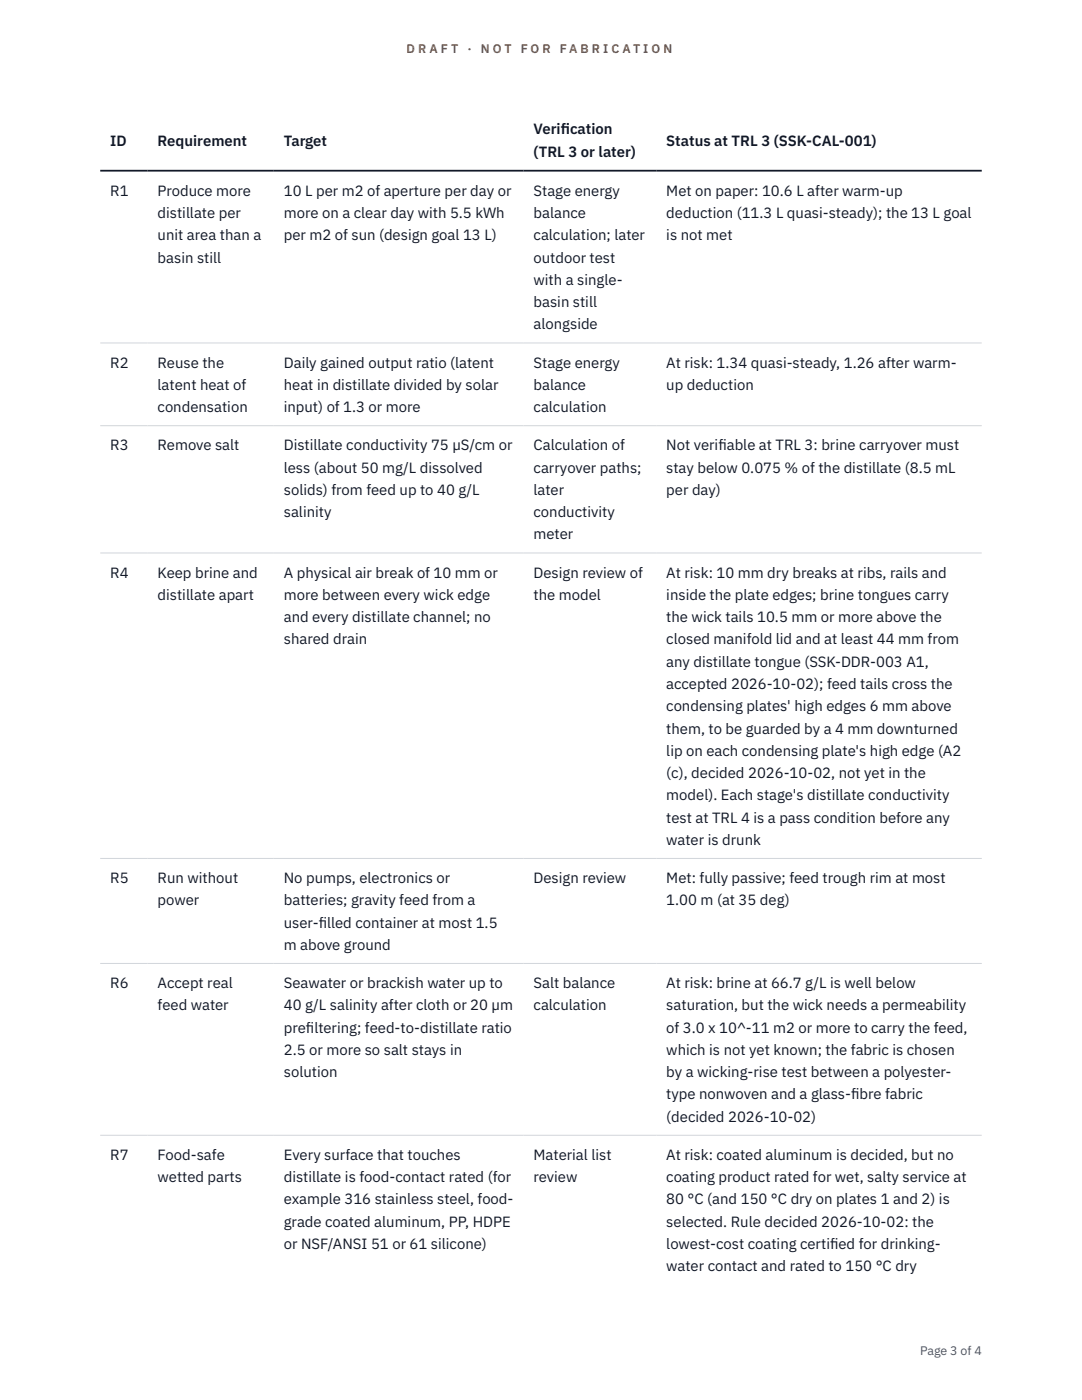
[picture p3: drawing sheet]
<svg xmlns="http://www.w3.org/2000/svg" width="216mm" height="279mm" viewBox="0 0 216 279" stroke-linecap="round" stroke-linejoin="round" font-family="sans-serif">
<defs><g id="words">
<g font-size="3" fill="#111827">
<text x="22" y="29.1">ID</text>
<text x="31.5" y="29.1">Requirement</text>
<text x="56.6" y="29.1">Target</text>
<text x="106.5" y="26.8">Verif</text>
<text x="111.9" y="26.8">ication</text>
<text x="133" y="29.1">Status at TRL 3 (SSK-CAL-001)</text>
<text x="106.5" y="31.3">(TRL 3 or later)</text>
<text x="22" y="39.1">R1</text>
<text x="31.5" y="39.1">Produce more</text>
<text x="56.6" y="39.1">10 L per m2 of aperture per day or</text>
<text x="106.5" y="39.1">Stage energy</text>
<text x="133" y="39.1">Met on paper: 10.6 L after warm-up</text>
<text x="31.5" y="43.5">distillate per</text>
<text x="31.5" y="48">unit area than a</text>
<text x="56.6" y="43.5">more on a clear day with 5.5 kWh</text>
<text x="56.6" y="48">per m2 of sun (design goal 13 L)</text>
<text x="106.5" y="43.5">balance</text>
<text x="106.5" y="48">calculation; later</text>
<text x="133" y="43.5">deduction (11.3 L quasi-steady); the 13 L goal</text>
<text x="133" y="48">is not met</text>
<text x="31.5" y="52.4">basin still</text>
<text x="106.5" y="52.4">outdoor test</text>
<text x="106.5" y="56.9">with a single-</text>
<text x="106.5" y="61.3">basin still</text>
<text x="106.5" y="65.7">alongside</text>
<text x="22" y="73.4">R2</text>
<text x="31.5" y="73.4">Reuse the</text>
<text x="31.5" y="77.8">latent heat of</text>
<text x="56.6" y="73.4">Daily gained output ratio (latent</text>
<text x="56.6" y="77.8">heat in distillate divided by solar</text>
<text x="106.5" y="73.4">Stage energy</text>
<text x="106.5" y="77.8">balance</text>
<text x="133" y="73.4">At risk: 1.34 quasi-steady, 1.26 after warm-</text>
<text x="133" y="77.8">up deduction</text>
<text x="31.5" y="82.3">condensation</text>
<text x="56.6" y="82.3">input) of 1.3 or more</text>
<text x="106.5" y="82.3">calculation</text>
<text x="22" y="89.9">R3</text>
<text x="31.5" y="89.9">Remove salt</text>
<text x="56.6" y="89.9">Distillate conductivity 75 µS/cm or</text>
<text x="106.5" y="89.9">Calculation of</text>
<text x="133" y="89.9">Not verif</text>
<text x="143.3" y="89.9">iable at TRL 3: brine carryover must</text>
<text x="56.6" y="94.3">less (about 50 mg/L dissolved</text>
<text x="106.5" y="94.3">carryover paths;</text>
<text x="133" y="94.3">stay below 0.075 % of the distillate (8.5 mL</text>
<text x="56.6" y="98.8">solids) from feed up to 40 g/L</text>
<text x="106.5" y="98.8">later</text>
<text x="133" y="98.8">per day)</text>
<text x="56.6" y="103.2">salinity</text>
<text x="106.5" y="103.2">conductivity</text>
<text x="106.5" y="107.7">meter</text>
<text x="22" y="115.3">R4</text>
<text x="31.5" y="115.3">Keep brine and</text>
<text x="31.5" y="119.7">distillate apart</text>
<text x="56.6" y="115.3">A physical air break of 10 mm or</text>
<text x="56.6" y="119.7">more between every wick edge</text>
<text x="106.5" y="115.3">Design review of</text>
<text x="106.5" y="119.7">the model</text>
<text x="133" y="115.3">At risk: 10 mm dry breaks at ribs, rails and</text>
<text x="133" y="119.7">inside the plate edges; brine tongues carry</text>
<text x="56.6" y="124.2">and every distillate channel; no</text>
<text x="133" y="124.2">the wick tails 10.5 mm or more above the</text>
<text x="56.6" y="128.6">shared drain</text>
<text x="133" y="128.6">closed manifold lid and at least 44 mm from</text>
<text x="133" y="133.1">any distillate tongue (SSK-DDR-003 A1,</text>
<text x="133" y="137.5">accepted 2026-10-02); feed tails cross the</text>
<text x="133" y="142">condensing plates' high edges 6 mm above</text>
<text x="133" y="146.4">them, to be guarded by a 4 mm downturned</text>
<text x="133" y="150.8">lip on each condensing plate's high edge (A2</text>
<text x="133" y="155.3">(c), decided 2026-10-02, not yet in the</text>
<text x="133" y="159.7">model). Each stage's distillate conductivity</text>
<text x="133" y="164.2">test at TRL 4 is a pass condition before any</text>
<text x="133" y="168.6">water is drunk</text>
<text x="22" y="176.2">R5</text>
<text x="31.5" y="176.2">Run without</text>
<text x="56.6" y="176.2">No pumps, electronics or</text>
<text x="106.5" y="176.2">Design review</text>
<text x="133" y="176.2">Met: fully passive; feed trough rim at most</text>
<text x="31.5" y="180.7">power</text>
<text x="56.6" y="180.7">batteries; gravity feed from a</text>
<text x="56.6" y="185.1">user-f</text>
<text x="63.6" y="185.1">illed container at most 1.5</text>
<text x="133" y="180.7">1.00 m (at 35 deg)</text>
<text x="56.6" y="189.6">m above ground</text>
<text x="22" y="197.2">R6</text>
<text x="31.5" y="197.2">Accept real</text>
<text x="56.6" y="197.2">Seawater or brackish water up to</text>
<text x="106.5" y="197.2">Salt balance</text>
<text x="133" y="197.2">At risk: brine at 66.7 g/L is well below</text>
<text x="31.5" y="201.6">feed water</text>
<text x="56.6" y="201.6">40 g/L salinity after cloth or 20 µm</text>
<text x="106.5" y="201.6">calculation</text>
<text x="133" y="201.6">saturation, but the wick needs a permeability</text>
<text x="56.6" y="206.1">pref</text>
<text x="61.1" y="206.1">iltering; feed-to-distillate ratio</text>
<text x="133" y="206.1">of 3.0 x 10^-11 m2 or more to carry the feed,</text>
<text x="56.6" y="210.5">2.5 or more so salt stays in</text>
<text x="56.6" y="215">solution</text>
<text x="133" y="210.5">which is not yet known; the fabric is chosen</text>
<text x="133" y="215">by a wicking-rise test between a polyester-</text>
<text x="133" y="219.4">type nonwoven and a glass-f</text>
<text x="169.8" y="219.4">ibre fabric</text>
<text x="133" y="223.9">(decided 2026-10-02)</text>
<text x="22" y="231.5">R7</text>
<text x="31.5" y="231.5">Food-safe</text>
<text x="56.6" y="231.5">Every surface that touches</text>
<text x="106.5" y="231.5">Material list</text>
<text x="133" y="231.5">At risk: coated aluminum is decided, but no</text>
<text x="31.5" y="235.9">wetted parts</text>
<text x="56.6" y="235.9">distillate is food-contact rated (for</text>
<text x="106.5" y="235.9">review</text>
<text x="133" y="235.9">coating product rated for wet, salty service at</text>
<text x="56.6" y="240.4">example 316 stainless steel, food-</text>
<text x="56.6" y="244.8">grade coated aluminum, PP, HDPE</text>
<text x="133" y="240.4">80 °C (and 150 °C dry on plates 1 and 2) is</text>
<text x="133" y="244.8">selected. Rule decided 2026-10-02: the</text>
<text x="56.6" y="249.3">or NSF/ANSI 51 or 61 silicone)</text>
<text x="133" y="249.3">lowest-cost coating certif</text>
<text x="165.6" y="249.3">ied for drinking-</text>
<text x="133" y="253.7">water contact and rated to 150 °C dry</text>
</g>
<g font-size="2.5" fill="#b45309">
<text x="81.1" y="10.5">D R A F T</text>
<text x="93.3" y="10.5">·</text>
<text x="95.9" y="10.5">N O T</text>
<text x="103.9" y="10.5">F O R</text>
<text x="111.7" y="10.5">F A B R I C A T I O N</text>
</g>
<text font-size="2.5" fill="#4b5563" x="183.6" y="270.3">Page 3 of 4</text>
</g></defs>
<path d="M20 68.4h175.9M20 85h175.9M20 110.4h175.9M20 171.3h175.9M20 192.3h175.9M20 226.6h175.9" fill="none" stroke="#d1d5db" stroke-width=".2"/>
<path d="M20 34.1h175.9" fill="none" stroke="#111827" stroke-width=".35"/>
<use href="#words"/>
</svg>
